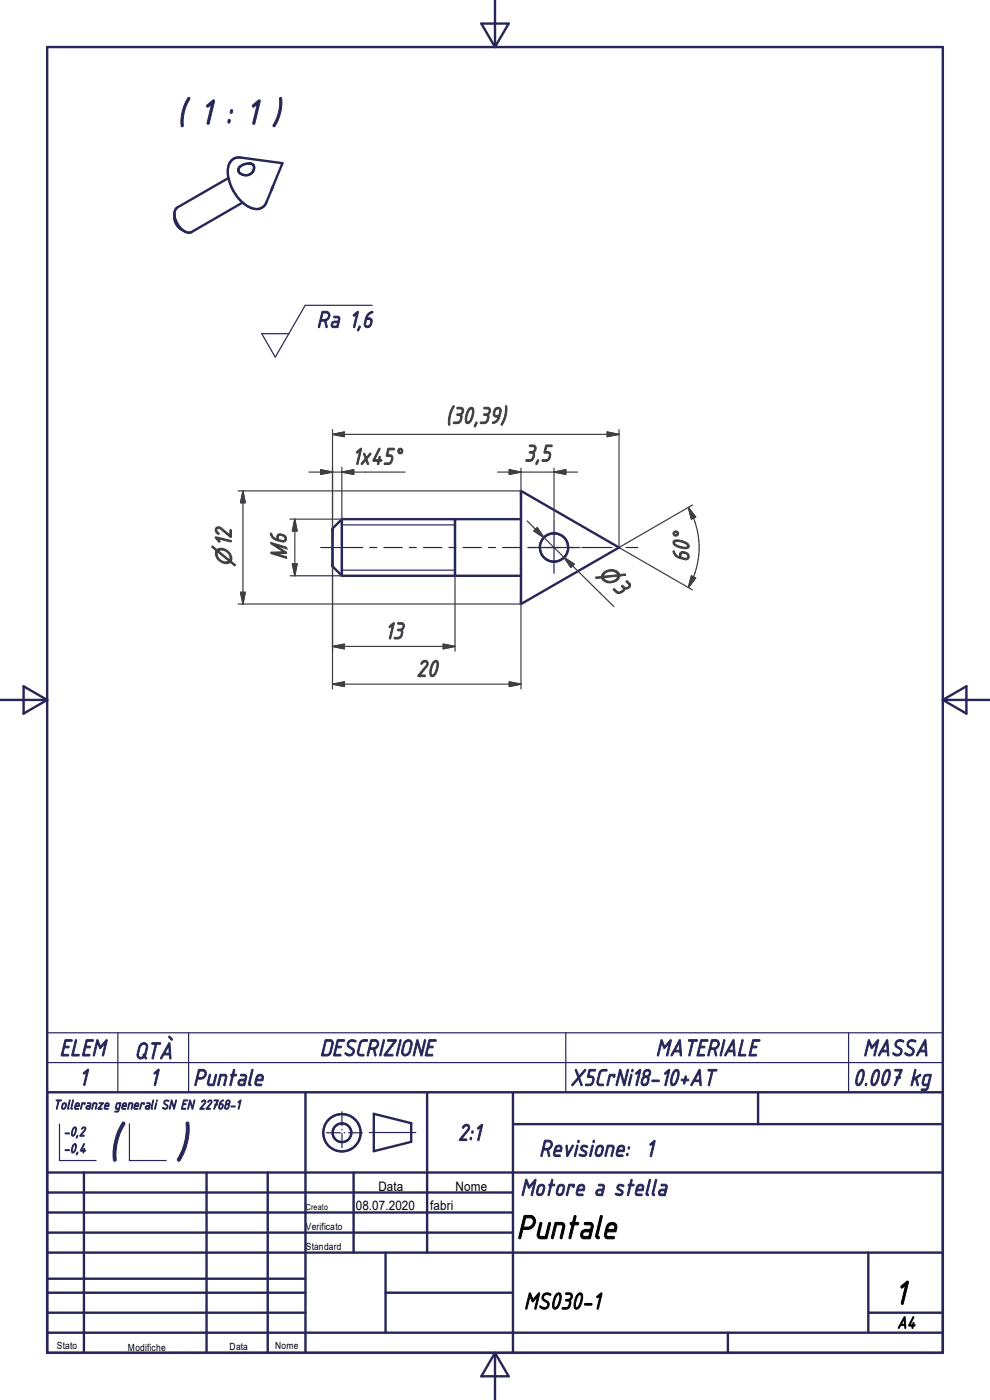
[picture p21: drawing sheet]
<svg xmlns="http://www.w3.org/2000/svg" width="210mm" height="297mm" viewBox="0 0 210 297" stroke-linecap="round" stroke-linejoin="round" font-family="sans-serif">
<defs><g id="words">
<g font-size="10.7" fill="#262659">
<text x="22.8" y="245.7">(</text>
<text x="37" y="245.7">)</text>
</g>
<text font-size="8" fill="#262659" x="37.5" y="26.4">( 1 : 1 )</text>
<g font-size="7.7">
<text x="109.5" y="262.8">Puntale</text>
<text x="189.7" y="276.7">1</text>
</g>
<g font-size="5.4" fill="#262659">
<text x="67.1" y="69.5">Ra 1,6</text>
<text x="12.6" y="224">ELEM</text>
<text x="28.5" y="224.7">QTÀ</text>
<text x="67.8" y="224">DESCRIZIONE</text>
<text x="139.1" y="224">MATERIALE</text>
<text x="183" y="224">MASSA</text>
<text x="16.7" y="230.3">1</text>
<text x="31.7" y="230.3">1</text>
<text x="40.9" y="230.3">Puntale</text>
<text x="120.9" y="230.3">X5CrNi18-10+AT</text>
<text x="180.9" y="230.3">0.007 kg</text>
<text x="97.1" y="242">2:1</text>
<text x="114.3" y="245.4">Revisione: 1</text>
<text x="110.4" y="253.7">Motore a stella</text>
</g>
<g font-size="5.4" fill="#3f3f3f">
<text x="94.5" y="89.9">(30,39)</text>
<text x="74.6" y="98.6">1x45°</text>
<text x="111.2" y="97.9">3,5</text>
<text x="146.2" y="119.3" transform="rotate(-90 146.2 119.3)">60°</text>
<text x="81.6" y="135.6">13</text>
<text x="88.3" y="143.6">20</text>
</g>
<text font-size="5.4" x="111.1" y="277.7">MS030-1</text>
<g font-size="4.8" fill="#3f3f3f">
<text x="60.8" y="119" transform="rotate(-90 60.8 119)">M6</text>
<text x="49.1" y="120.2" transform="rotate(-90 49.1 120.2)">n12</text>
<text x="126.7" y="121.8" transform="rotate(45 126.7 121.8)">n3</text>
</g>
<text font-size="3.8" x="190.3" y="281.8">A4</text>
<g font-size="3.1" fill="#262659">
<text x="11.3" y="235.3">Tolleranze generali SN EN 22768-1</text>
<text x="13.5" y="241">-0,2</text>
<text x="13.5" y="244.6">-0,4</text>
</g>
<g font-size="2.8">
<text x="75.5" y="256.7">08.07.2020</text>
<text x="80.3" y="252.7">Data</text>
<text x="91.3" y="256.7">fabri</text>
<text x="96.6" y="252.7">Nome</text>
</g>
<g font-size="2.1">
<text x="64.9" y="260.9">Verificato</text>
<text x="64.9" y="265.1">Standard</text>
<text x="12.1" y="286.2">Stato</text>
<text x="27.1" y="286.6">Modifiche</text>
<text x="48.7" y="286.3">Data</text>
<text x="58.4" y="286.2">Nome</text>
</g>
<text font-size="1.8" x="64.9" y="256.7">Creato</text>
</g></defs>
<g fill="none" stroke="#262659" stroke-width=".51">
<path d="M105 0v10M10 10h190v277h-190zM102.1 5h5.8l-2.9 5zM48.5 37.8l-10.9 6.2-.3 .3a2.76 2.76 0 0 0-.3 2.2 3.4 3.4 0 0 0 2.1 2.6M49.1 34.1l.5-.5 1.1-.2 9.2 1.2-3.4 8.3a2.36 2.36 0 0 1-3.5 1.1 8.9 8.9 0 0 1-4.6-8.5l.3-.8zM50.9 35.4a2.35 2.35 0 0 1 2.8-.4 1.68 1.68 0 0 1-1 2.1 1.68 1.68 0 0 1-2.2-1zM51.5 43l-10.9 6.2a2.79 2.79 0 0 1-3.1-1.9l-.3-.7-.2-1.1M72.5 110.1l-2 2v8l2 2.1M72.5 110.1v12.1M72.5 110.1h38M96.5 110.1v12.1M110.5 104.1l20.8 12.1-20.8 11.9z"/>
<path d="M72.5 122.2h38M0 148.5h10M5 145.6l5 2.9-5 2.9zM200 148.5h10M200 148.5l5-2.9v5.8zM10 231.7h190M64.8 231.7v55.3M79.3 236.3l7.9 2v3.9l-7.9 2zM90.6 231.7v34M108.8 238.5h91.2M108.8 231.7v55.3M160.8 231.7v6.8"/>
<path d="M10 253h98.8M10 257.2h98.8M10 248.7h190M17.8 248.7v38.3M43.8 248.7v38.3M56.8 248.7v38.3M75 248.7v17M10 274.3h54.8M10 265.7h190M10 261.5h98.8M10 271.3h54.8M10 278.5h54.8"/>
<path d="M81.8 274.3h27M81.8 265.7v17M184.2 278.5h15.8M184.2 265.7v17M10 282.7h190M105 287v10M105 287l2.9 5h-5.8zM154.4 282.7v4.3"/>
<circle cx="117.5" cy="116.1" r="3"/>
<circle cx="72.5" cy="240.3" r="4"/>
<circle cx="72.5" cy="240.3" r="1.98"/>
</g>
<g fill="none" stroke="#262659" stroke-width=".25">
<path d="M78.9 64.8h-14.2l-6.3 11-2.9-5h5.8M68 116.2h8.9M72.5 111.4h24M78.4 116.2h1.5M81.4 116.2h3.9M86.8 116.2h1.5M89.8 116.2h3.9M95.2 116.2h1.5M98.2 116.2h3.9M103.6 116.2h1.5M106.6 116.2h3.9M112 116.2h11"/>
<path d="M117.5 110.6v11M123.4 116.2h6.4M132.8 116.2h2.5M72.5 121h24M10 219.1h190v12.6h-190zM25 219.1v12.6M40 219.1v12.6M120 219.1v12.6M180 219.1v12.6M10 225.4h190M12.6 238.5v7.7h7.8M27.5 238.4v7.8h7.8"/>
<path d="M72.5 235.8v3M72.5 239.6v.1M68.4 240.3h.1M69.2 240.3h3.1M72.5 240.5v3M72.5 244.2v.1M73 240.3h.1M73.9 240.3h3M78.3 240.3h9.9"/>
</g>
<g fill="none" stroke="#3f3f3f" stroke-width=".25">
<path d="M68 99.6l2.5 .6-2.5 .4zM70.5 92.2l2.5-.6v1zM70.5 91.1v21M70.5 92.2h60.8M72.5 99.1v11h-11M108 99.6l2.5 .6-2.5 .4zM110.5 99.3v4.8h-60M117.5 99.3v11.3M128.8 91.6l2.5 .6-2.5 .4zM131.3 91.1v25M51.5 104.1v24M51.5 104.1l.5 2.6h-1z"/>
<path d="M62 119.6h1l-.5 2.6zM62.5 110.1v12.1M62.5 110.1l.5 2.6h-1zM65.5 100.2h20.4M72.5 100.2l2.5-.6v1zM105.5 100.2h17M111.8 110.5l3.6 3.5M113.3 112.7l.7-.8 1.4 2.1zM115.4 114l4.3 4.3M117.5 100.2l2.5-.6v1zM119.7 118.3l1.7 1.7M119.7 118.3l2.1 1.4-.7 .7z"/>
<path d="M119.7 118.3l10.5 10.4M131.5 116.3l15.4 8.8M146 107.6a16.9 16.9 0 0 1 0 17M146 107.6l1.6 2.1-.9 .4zM146.9 107.1l-15.4 9M50.5 128.1h60v18.1M51 125.7h1l-.5 2.4zM61.5 122.2h11M70.5 137.1h26M70.5 137.1l2.5-.4v.9zM70.5 120.1v26.1M94 136.7l2.5 .4-2.5 .5z"/>
<path d="M96.5 122.2v16M146.7 122.2l.9 .4-1.6 2zM70.5 145.1l2.5-.4v.9zM70.5 145.1h40M108 144.7l2.5 .4-2.5 .5z"/>
</g>
<g fill="#3f3f3f" stroke="#3f3f3f" stroke-width=".25">
<path d="M62.5 110.1l.5 2.6h-1z"/>
<path d="M62 119.6h1l-.5 2.6z"/>
<path d="M51.5 104.1l.5 2.6h-1z"/>
<path d="M51 125.7h1l-.5 2.4z"/>
<path d="M70.5 137.1l2.5-.4v.9z"/>
<path d="M94 136.7l2.5 .4-2.5 .5z"/>
<path d="M68 99.6l2.5 .6-2.5 .4z"/>
<path d="M72.5 100.2l2.5-.6v1z"/>
<path d="M70.5 145.1l2.5-.4v.9z"/>
<path d="M108 144.7l2.5 .4-2.5 .5z"/>
<path d="M146.7 122.2l.9 .4-1.6 2z"/>
<path d="M146 107.6l1.6 2.1-.9 .4z"/>
<path d="M108 99.6l2.5 .6-2.5 .4z"/>
<path d="M117.5 100.2l2.5-.6v1z"/>
<path d="M119.7 118.3l2.1 1.4-.7 .7z"/>
<path d="M113.3 112.7l.7-.8 1.4 2.1z"/>
<path d="M70.5 92.2l2.5-.6v1z"/>
<path d="M128.8 91.6l2.5 .6-2.5 .4z"/>
</g>
<use href="#words"/>
</svg>
